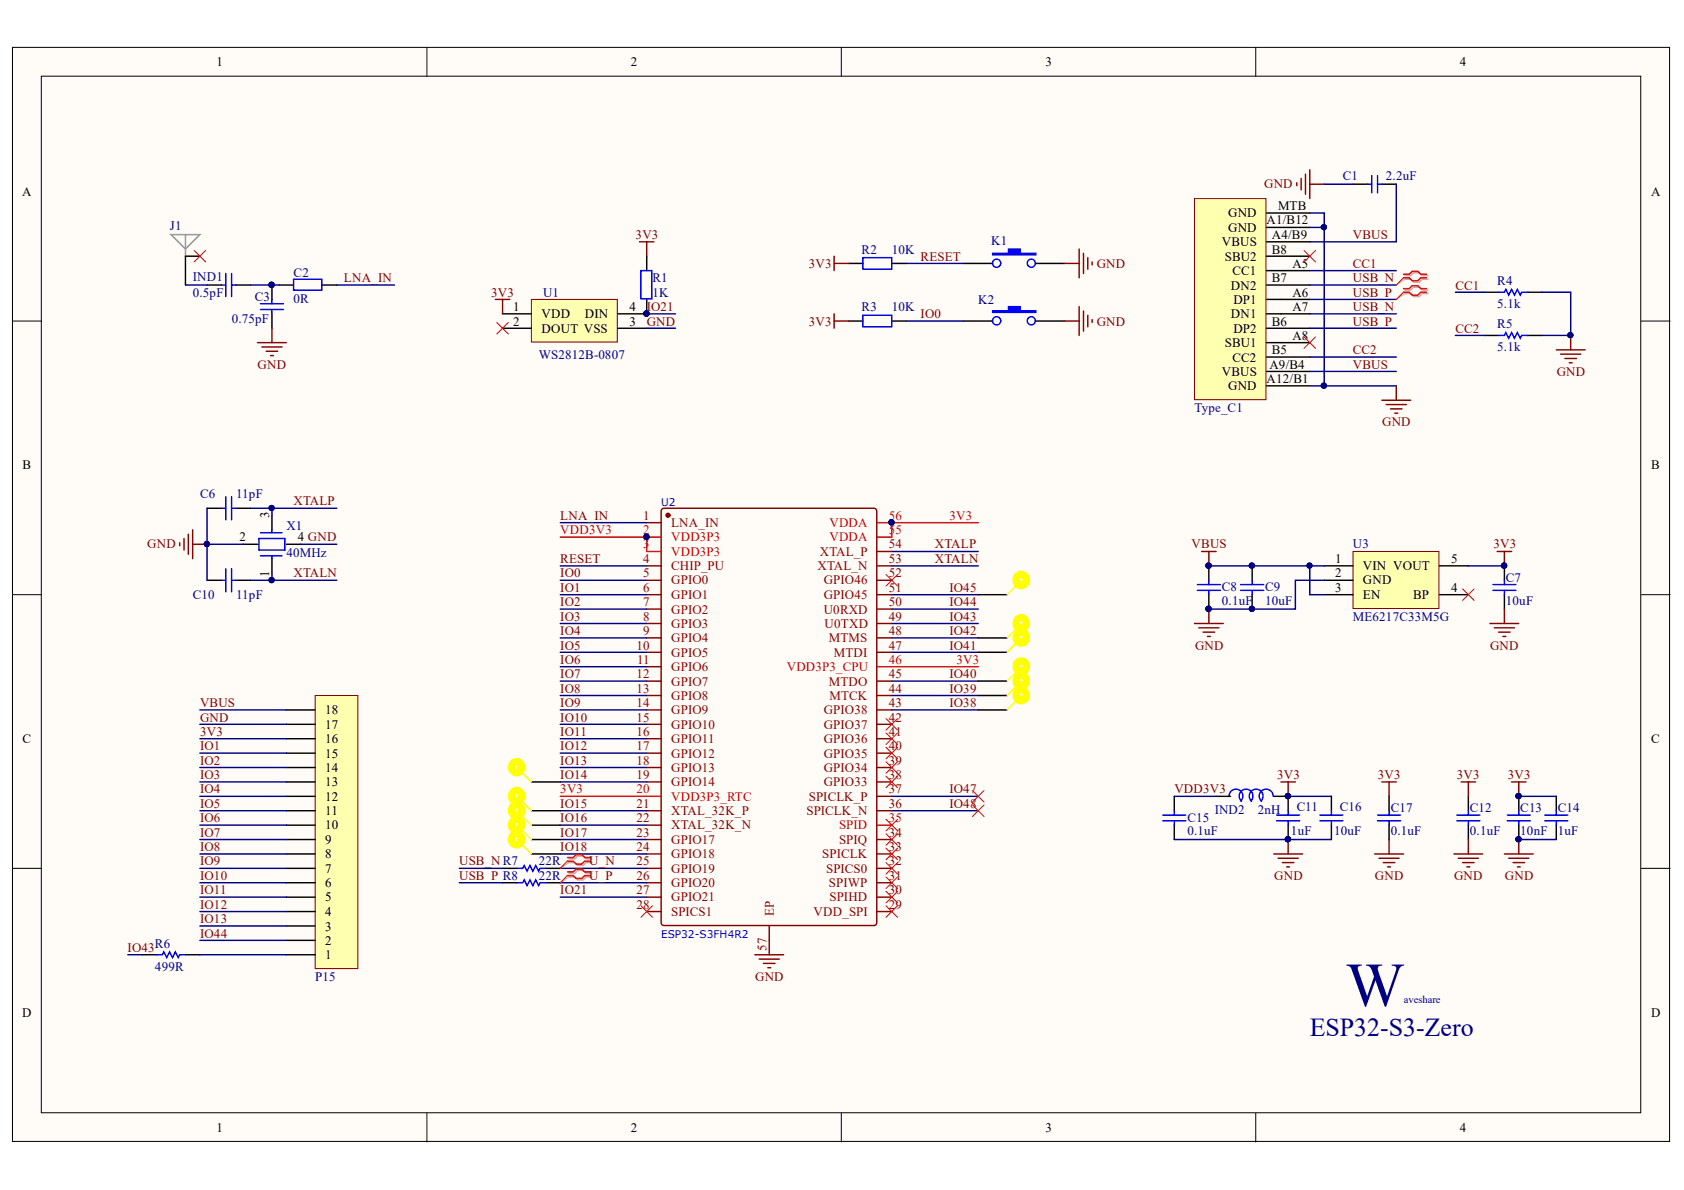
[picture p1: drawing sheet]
<svg xmlns="http://www.w3.org/2000/svg" width="297mm" height="210mm" viewBox="0 0 297 210" stroke-linecap="round" stroke-linejoin="round" font-family="sans-serif">
<defs><g id="words">
<text font-size="11" fill="#000080" x="237.4" y="177.4">W</text>
<text font-size="4.6" fill="#000080" x="231" y="182.7">ESP32-S3-Zero</text>
<g font-size="2.3">
<text x="38.2" y="11.7">1</text>
<text x="111.3" y="11.7">2</text>
<text x="184.4" y="11.7">3</text>
<text x="257.5" y="11.7">4</text>
<text x="3.9" y="34.5">A</text>
<text x="291.3" y="34.5">A</text>
<text x="216.6" y="40.8">GND</text>
<text x="216.6" y="38.3">GND</text>
<text x="223.4" y="39.6">A1/B12</text>
<text x="225.4" y="37">MTB</text>
<text x="215.5" y="43.5">VBUS</text>
<text x="216" y="46">SBU2</text>
<text x="224.3" y="42.1">A4/B9</text>
<text x="224.3" y="44.7">B8</text>
<text x="228" y="47.3">A5</text>
<text x="217.1" y="51.1">DN2</text>
<text x="217.4" y="48.5">CC1</text>
<text x="217.6" y="53.6">DP1</text>
<text x="224.3" y="49.8">B7</text>
<text x="228" y="52.3">A6</text>
<text x="90.5" y="54.9">1</text>
<text x="90.5" y="57.4">2</text>
<text x="95.5" y="56.2">VDD</text>
<text x="95.5" y="58.7">DOUT VSS</text>
<text x="103.2" y="56.2">DIN</text>
<text x="111" y="57.4">3</text>
<text x="111" y="54.9">4</text>
<text x="217.1" y="56.2">DN1</text>
<text x="217.6" y="58.7">DP2</text>
<text x="224.3" y="57.4">B6</text>
<text x="228" y="54.9">A7</text>
<text x="228" y="60">A8</text>
<text x="216" y="61.2">SBU1</text>
<text x="217.4" y="63.8">CC2</text>
<text x="223.9" y="65">A9/B4</text>
<text x="224.3" y="62.5">B5</text>
<text x="215.5" y="66.3">VBUS</text>
<text x="216.6" y="68.8">GND</text>
<text x="223.4" y="67.6">A12/B1</text>
<text x="4" y="82.8">B</text>
<text x="291.3" y="82.8">B</text>
<text x="42.2" y="95.5">2</text>
<text x="47.5" y="91.4" transform="rotate(-90 47.5 91.4)">3</text>
<text x="52.5" y="95.5">4 GND</text>
<text x="47.5" y="101.7" transform="rotate(-90 47.5 101.7)">1</text>
<text x="235.5" y="99.3">1</text>
<text x="235.5" y="101.8">2</text>
<text x="240.4" y="100.6">VIN VOUT</text>
<text x="256" y="99.3">5</text>
<text x="235.5" y="104.4">3</text>
<text x="240.4" y="103.1">GND</text>
<text x="240.4" y="105.7">EN</text>
<text x="249.3" y="105.7">BP</text>
<text x="256" y="104.4">4</text>
<text x="4" y="131.1">C</text>
<text x="57.4" y="131.1">16</text>
<text x="57.4" y="128.5">17</text>
<text x="57.4" y="126">18</text>
<text x="291.3" y="131.1">C</text>
<text x="57.4" y="136.2">14</text>
<text x="57.4" y="133.6">15</text>
<text x="57.4" y="143.8">11</text>
<text x="57.4" y="141.2">12</text>
<text x="57.4" y="138.7">13</text>
<text x="57.4" y="148.8">9</text>
<text x="57.4" y="146.3">10</text>
<text x="57.4" y="153.9">7</text>
<text x="57.4" y="151.4">8</text>
<text x="57.4" y="161.5">4</text>
<text x="57.4" y="159">5</text>
<text x="57.4" y="156.4">6</text>
<text x="57.4" y="166.7">2</text>
<text x="57.4" y="164.1">3</text>
<text x="57.4" y="169.2">1</text>
<text x="3.9" y="179.4">D</text>
<text x="291.3" y="179.4">D</text>
<text x="38.2" y="199.7">1</text>
<text x="111.3" y="199.7">2</text>
<text x="184.4" y="199.7">3</text>
<text x="257.5" y="199.7">4</text>
</g>
<g font-size="2.3" fill="#800000">
<text x="223" y="33.2">GND</text>
<text x="112.1" y="42.1">3V3</text>
<text x="142.7" y="47.3">3V3</text>
<text x="162.4" y="46">RESET</text>
<text x="193.4" y="47.3">GND</text>
<text x="238.6" y="42.1">VBUS</text>
<text x="238.6" y="47.3">CC1</text>
<text x="60.7" y="49.8">LNA_IN</text>
<text x="86.7" y="52.3">3V3</text>
<text x="238.6" y="49.8">USB_N</text>
<text x="238.6" y="52.3">USB_P</text>
<text x="256.7" y="51.1">CC1</text>
<text x="114.1" y="57.4">GND</text>
<text x="114.1" y="54.9">IO21</text>
<text x="142.7" y="57.4">3V3</text>
<text x="162.4" y="56.2">IO0</text>
<text x="193.4" y="57.4">GND</text>
<text x="238.6" y="54.9">USB_N</text>
<text x="238.6" y="57.4">USB_P</text>
<text x="256.7" y="58.7">CC2</text>
<text x="45.4" y="65">GND</text>
<text x="238.6" y="65">VBUS</text>
<text x="238.6" y="62.5">CC2</text>
<text x="274.6" y="66.3">GND</text>
<text x="243.8" y="75.2">GND</text>
<text x="51.8" y="89.1">XTALP</text>
<text x="98.8" y="91.7">LNA_IN</text>
<text x="26" y="96.7">GND</text>
<text x="51.8" y="101.8">XTALN</text>
<text x="98.8" y="99.3">RESET</text>
<text x="98.8" y="101.8">IO0</text>
<text x="164.9" y="96.7">XTALP</text>
<text x="164.9" y="99.3">XTALN</text>
<text x="210.2" y="96.7">VBUS</text>
<text x="263.4" y="96.7">3V3</text>
<text x="98.8" y="104.4">IO1</text>
<text x="98.8" y="107">IO2</text>
<text x="167.5" y="107">IO44</text>
<text x="167.5" y="104.4">IO45</text>
<text x="98.8" y="109.5">IO3</text>
<text x="98.8" y="112.1">IO4</text>
<text x="167.5" y="112.1">IO42</text>
<text x="167.5" y="109.5">IO43</text>
<text x="98.8" y="114.6">IO5</text>
<text x="98.8" y="117.1">IO6</text>
<text x="98.8" y="119.7">IO7</text>
<text x="167.5" y="119.7">IO40</text>
<text x="167.5" y="114.6">IO41</text>
<text x="210.8" y="114.6">GND</text>
<text x="262.8" y="114.6">GND</text>
<text x="35.3" y="124.7">VBUS</text>
<text x="98.8" y="122.2">IO8</text>
<text x="98.8" y="124.7">IO9</text>
<text x="167.5" y="124.7">IO38</text>
<text x="167.5" y="122.2">IO39</text>
<text x="35.3" y="127.3">GND</text>
<text x="35.3" y="129.8">3V3</text>
<text x="98.8" y="127.3">IO10</text>
<text x="98.8" y="129.8">IO11</text>
<text x="35.3" y="132.3">IO1</text>
<text x="35.3" y="134.9">IO2</text>
<text x="35.3" y="137.4">IO3</text>
<text x="98.8" y="132.3">IO12</text>
<text x="98.8" y="134.9">IO13</text>
<text x="98.8" y="137.4">IO14</text>
<text x="225.3" y="137.4">3V3</text>
<text x="243" y="137.4">3V3</text>
<text x="257" y="137.4">3V3</text>
<text x="266" y="137.4">3V3</text>
<text x="35.3" y="140">IO4</text>
<text x="35.3" y="142.5">IO5</text>
<text x="98.8" y="142.5">IO15</text>
<text x="167.5" y="140">IO47</text>
<text x="167.5" y="142.5">IO48</text>
<text x="207.1" y="140">VDD3V3</text>
<text x="35.3" y="145">IO6</text>
<text x="35.3" y="147.6">IO7</text>
<text x="98.8" y="145">IO16</text>
<text x="98.8" y="147.6">IO17</text>
<text x="35.3" y="150.1">IO8</text>
<text x="35.3" y="152.6">IO9</text>
<text x="35.3" y="155.2">IO10</text>
<text x="81" y="152.6">USB_NR7</text>
<text x="81" y="155.2">USB_P R8</text>
<text x="98.8" y="150.1">IO18</text>
<text x="103.9" y="152.6">U_N</text>
<text x="103.9" y="155.2">U_P</text>
<text x="224.7" y="155.2">GND</text>
<text x="242.5" y="155.2">GND</text>
<text x="256.5" y="155.2">GND</text>
<text x="265.5" y="155.2">GND</text>
<text x="35.3" y="157.7">IO11</text>
<text x="35.3" y="160.3">IO12</text>
<text x="98.8" y="157.7">IO21</text>
<text x="22.5" y="167.9">IO43</text>
<text x="35.3" y="162.8">IO13</text>
<text x="35.3" y="165.4">IO44</text>
<text x="133.2" y="173">GND</text>
</g>
<g font-size="2.3" fill="#000080">
<text x="236.8" y="31.7">C1</text>
<text x="244.5" y="31.7">2.2uF</text>
<text x="30" y="40.6">J1</text>
<text x="152" y="44.7">R2</text>
<text x="157.3" y="44.7">10K</text>
<text x="174.8" y="43.1">K1</text>
<text x="34" y="49.6">IND1</text>
<text x="34" y="52.3">0.5pF</text>
<text x="44.9" y="53.1">C3</text>
<text x="51.8" y="48.8">C2</text>
<text x="51.8" y="53.4">0R</text>
<text x="95.8" y="52.3">U1</text>
<text x="115.1" y="49.8">R1</text>
<text x="115.1" y="52.3">1K</text>
<text x="172.5" y="53.6">K2</text>
<text x="264.1" y="50.3">R4</text>
<text x="40.9" y="56.9">0.75pF</text>
<text x="152" y="54.9">R3</text>
<text x="157.3" y="54.9">10K</text>
<text x="264.1" y="54.4">5.1k</text>
<text x="264.1" y="57.9">R5</text>
<text x="95" y="63.3">WS2812B-0807</text>
<text x="264.1" y="62">5.1k</text>
<text x="210.7" y="72.6">Type_C1</text>
<text x="35.3" y="87.9">C6</text>
<text x="41.6" y="87.9">11pF</text>
<text x="50.5" y="93.4">X1</text>
<text x="50.5" y="98.3">40MHz</text>
<text x="238.6" y="96.7">U3</text>
<text x="34" y="105.7">C10</text>
<text x="41.6" y="105.7">11pF</text>
<text x="215.5" y="104.2">C8</text>
<text x="215.5" y="106.7">0.1uF</text>
<text x="223.1" y="104.2">C9</text>
<text x="223.1" y="106.7">10uF</text>
<text x="265.6" y="102.6">C7</text>
<text x="265.6" y="106.7">10uF</text>
<text x="238.6" y="109.5">ME6217C33M5G</text>
<text x="214.3" y="143.5">IND2</text>
<text x="221.9" y="143.5">2nH</text>
<text x="228.7" y="143">C11</text>
<text x="236.3" y="143">C16</text>
<text x="245.3" y="143.3">C17</text>
<text x="259.3" y="143.3">C12</text>
<text x="268.2" y="143.3">C13</text>
<text x="274.8" y="143.3">C14</text>
<text x="209.4" y="145">C15</text>
<text x="209.4" y="147.3">0.1uF</text>
<text x="227.7" y="147.3">1uF</text>
<text x="235.3" y="147.3">10uF</text>
<text x="245.3" y="147.3">0.1uF</text>
<text x="259.3" y="147.3">0.1uF</text>
<text x="268.2" y="147.3">10nF</text>
<text x="274.8" y="147.3">1uF</text>
<text x="95" y="152.6">22R</text>
<text x="95" y="155.2">22R</text>
<text x="27.3" y="167.2">R6</text>
<text x="27.3" y="171.2">499R</text>
<text x="55.6" y="173">P15</text>
</g>
<g font-size="2.3" fill="#f00">
<text x="98.8" y="94.2">VDD3V3</text>
<text x="113.5" y="94.2">2</text>
<text x="118.4" y="95.5">VDD3P3</text>
<text x="146.3" y="95.5">VDDA</text>
<text x="146.3" y="92.9">VDDA</text>
<text x="156.8" y="94.2">5</text>
<text x="156.8" y="91.7">56</text>
<text x="158" y="94.2">5</text>
<text x="167.5" y="91.7">3V3</text>
<text x="113.5" y="96.7">3</text>
<text x="118.4" y="98">VDD3P3</text>
<text x="138.8" y="118.4">VDD3P3_CPU</text>
<text x="156.8" y="117.1">46</text>
<text x="168.7" y="117.1">3V3</text>
<text x="98.8" y="140">3V3</text>
<text x="112.3" y="140">20</text>
<text x="118.4" y="141.2">VDD3P3_RTC</text>
<text x="148" y="146.3">SPID</text>
<text x="156.8" y="145">35</text>
</g>
<g font-size="2.3" fill="#800">
<text x="113.5" y="91.7">1</text>
<text x="118.4" y="92.9">LNA_IN</text>
<text x="113.5" y="99.3">4</text>
<text x="113.5" y="101.8">5</text>
<text x="118.4" y="100.6">CHIP_PU</text>
<text x="144.2" y="100.6">XTAL_N</text>
<text x="144.6" y="98">XTAL_P</text>
<text x="156.8" y="101.8">52</text>
<text x="156.8" y="99.3">53</text>
<text x="156.8" y="96.7">54</text>
<text x="113.5" y="104.4">6</text>
<text x="113.5" y="107">7</text>
<text x="118.4" y="103.1">GPIO0</text>
<text x="118.4" y="105.7">GPIO1</text>
<text x="145.3" y="105.7">GPIO45</text>
<text x="145.3" y="103.1">GPIO46</text>
<text x="156.8" y="107">50</text>
<text x="156.8" y="104.4">51</text>
<text x="113.5" y="109.5">8</text>
<text x="113.5" y="112.1">9</text>
<text x="118.4" y="108.2">GPIO2</text>
<text x="118.4" y="110.8">GPIO3</text>
<text x="118.4" y="113.3">GPIO4</text>
<text x="145.3" y="108.2">U0RXD</text>
<text x="145.5" y="110.8">U0TXD</text>
<text x="146.2" y="113.3">MTMS</text>
<text x="156.8" y="112.1">48</text>
<text x="156.8" y="109.5">49</text>
<text x="112.3" y="114.6">10</text>
<text x="112.3" y="119.7">12</text>
<text x="112.4" y="117.1">11</text>
<text x="118.4" y="115.9">GPIO5</text>
<text x="118.4" y="118.4">GPIO6</text>
<text x="147.1" y="115.9">MTDI</text>
<text x="156.8" y="119.7">45</text>
<text x="156.8" y="114.6">47</text>
<text x="112.3" y="122.2">13</text>
<text x="112.3" y="124.7">14</text>
<text x="118.4" y="120.9">GPIO7</text>
<text x="118.4" y="123.5">GPIO8</text>
<text x="146.2" y="120.9">MTDO</text>
<text x="146.3" y="123.5">MTCK</text>
<text x="156.8" y="124.7">43</text>
<text x="156.8" y="122.2">44</text>
<text x="112.3" y="127.3">15</text>
<text x="112.3" y="129.8">16</text>
<text x="118.4" y="126">GPIO9</text>
<text x="118.4" y="128.5">GPIO10</text>
<text x="118.4" y="131.1">GPIO11</text>
<text x="145.3" y="131.1">GPIO36</text>
<text x="145.3" y="128.5">GPIO37</text>
<text x="145.3" y="126">GPIO38</text>
<text x="156.8" y="129.8">41</text>
<text x="156.8" y="127.3">42</text>
<text x="112.3" y="132.3">17</text>
<text x="112.3" y="134.9">18</text>
<text x="112.3" y="137.4">19</text>
<text x="118.4" y="133.6">GPIO12</text>
<text x="118.4" y="136.2">GPIO13</text>
<text x="145.3" y="136.2">GPIO34</text>
<text x="145.3" y="133.6">GPIO35</text>
<text x="156.8" y="137.4">38</text>
<text x="156.8" y="134.9">39</text>
<text x="156.8" y="132.3">40</text>
<text x="112.3" y="142.5">21</text>
<text x="118.4" y="138.7">GPIO14</text>
<text x="118.4" y="143.8">XTAL_32K_P</text>
<text x="142.2" y="143.8">SPICLK_N</text>
<text x="142.7" y="141.2">SPICLK_P</text>
<text x="145.3" y="138.7">GPIO33</text>
<text x="156.8" y="142.5">36</text>
<text x="156.8" y="140">37</text>
<text x="112.3" y="145">22</text>
<text x="112.3" y="147.6">23</text>
<text x="118.4" y="146.3">XTAL_32K_N</text>
<text x="118.4" y="148.8">GPIO17</text>
<text x="148" y="148.8">SPIQ</text>
<text x="156.8" y="147.6">34</text>
<text x="112.3" y="150.1">24</text>
<text x="112.3" y="152.6">25</text>
<text x="112.3" y="155.2">26</text>
<text x="118.4" y="151.4">GPIO18</text>
<text x="118.4" y="153.9">GPIO19</text>
<text x="145" y="151.4">SPICLK</text>
<text x="145.7" y="153.9">SPICS0</text>
<text x="156.8" y="155.2">31</text>
<text x="156.8" y="152.6">32</text>
<text x="156.8" y="150.1">33</text>
<text x="112.3" y="157.7">27</text>
<text x="112.3" y="160.3">28</text>
<text x="118.4" y="156.4">GPIO20</text>
<text x="118.4" y="159">GPIO21</text>
<text x="118.4" y="161.5">SPICS1</text>
<text x="136.5" y="161.5" transform="rotate(-90 136.5 161.5)">EP</text>
<text x="143.5" y="161.5">VDD_SPI</text>
<text x="146.2" y="156.4">SPIWP</text>
<text x="146.3" y="159">SPIHD</text>
<text x="156.8" y="160.3">29</text>
<text x="156.8" y="157.7">30</text>
<text x="135.2" y="167.7" transform="rotate(-90 135.2 167.7)">57</text>
</g>
<g font-size="1.9" fill="#00f">
<text x="116.6" y="89.2">U2</text>
<text x="116.6" y="165.5">ESP32-S3FH4R2</text>
</g>
<text font-size="1.9" fill="#000080" x="247.6" y="176.9">aveshare</text>
</g></defs>
<g fill="#fffcf8" stroke="#000" stroke-width=".18">
<path d="M2.2 8.4h292.3v192.9h-292.3z"/>
<path d="M7.3 13.4h282.1v182.9h-282.1z"/>
</g>
<path d="M75.3 8.4v5M148.4 8.4v5M221.5 8.4v5M2.2 56.6h5.1M289.5 56.6h5.1M2.2 104.9h5.1M289.5 104.9h5.1M2.2 153.2h5.1M289.5 153.2h5.1M75.3 196.4v5M148.4 196.4v5M221.5 196.4v5" fill="none" stroke="#000" stroke-width=".18"/>
<path d="M170 56.6h5.1M182.7 56.6h5.1M36.5 89.7h2.6M41.6 89.7h2.6M36.5 102.4h2.6M41.6 102.4h2.6" fill="none" stroke="#000" stroke-width=".25"/>
<path d="M39.1 89.7h.7M39.8 87.6v4.1M40.8 87.6v4.1M40.8 89.7h.8M39.1 102.4h.7M39.8 100.3v4.1M40.8 100.3v4.1M40.8 102.4h.8" fill="none" stroke="#00f" stroke-width=".25"/>
<path d="M31.7 95.8v.5M32.5 95v2M33.2 94.2v3.6M34 93.5v5M34 96h2.5" fill="none" stroke="#800000" stroke-width=".25"/>
<circle cx="36.5" cy="96" r=".46" fill="#000080" stroke="#000080" stroke-width=".18"/>
<path d="M175.1 54.8h2.8v-.7h2v.7h2.8v.3h-7.6z" fill-rule="evenodd" fill="#00f"/>
<g fill="none" stroke="#00f" stroke-width=".25">
<path d="M113.1 47.7h1.9v5h-1.9zM152.2 55.6h5.1v2h-5.1zM175.1 54.8h2.8v-.7h2v.7h2.8v.3h-7.6z"/>
<circle cx="175.8" cy="56.6" r=".72"/>
<circle cx="181.9" cy="56.6" r=".72"/>
</g>
<path d="M112.8 42.7h2.5M114.1 42.7v2.5M147.1 56.6h2.6M147.1 55.4v2.5M187.8 56.6h2.6M190.4 54.1v5.1M191.1 54.8v3.6M191.9 55.6v2M192.6 56.4v.5" fill="none" stroke="#800000" stroke-width=".25"/>
<path d="M114.1 45.2v2.5M114.1 52.8v2.6M149.7 56.6h2.5M157.3 56.6h2.5" fill="none" stroke="#000" stroke-width=".25"/>
<path d="M114.1 55.4h5.1M159.8 56.6h10.2" fill="none" stroke="#000080" stroke-width=".25"/>
<circle cx="114" cy="55.3" r=".46" fill="#000080" stroke="#000080" stroke-width=".18"/>
<path d="M93.7 52.8h15.2v7.5h-15.2z" fill="#ffffb0" stroke="#800000" stroke-width=".18"/>
<path d="M35.3 45.2h-2.6v5.1M36.5 50.3h2.6M41.6 50.3h2.6M48 50.3v2.5M48 55.4v2.5M88.6 55.4h5.1M88.6 57.9h5.1M109 55.4h5.1M109 57.9h5.1" fill="none" stroke="#000" stroke-width=".25"/>
<g fill="#000080" stroke="#000080" stroke-width=".18">
<circle cx="114" cy="55.3" r=".46"/>
<circle cx="47.9" cy="50.2" r=".47"/>
</g>
<path d="M48 57.9v2.5M87.4 52.8h2.5M88.6 52.8v2.6M45.4 60.4h5.1M46.2 61.2h3.5M46.9 62h2.1M47.7 62.7h.5" fill="none" stroke="#800000" stroke-width=".25"/>
<path d="M34.2 44.2l2.1 2M36.3 44.2l-2.1 2M87.6 56.9l2.1 2M89.7 56.9l-2.1 2" fill="none" stroke="#f00" stroke-width=".18"/>
<path d="M114.1 57.9h5.1" fill="none" stroke="#000080" stroke-width=".25"/>
<path d="M39.1 50.3h.7M39.8 48.2v4.1M40.8 48.2v4.1M40.8 50.3h.8M45.9 53.6h4.1M45.9 54.6h4.1M48 52.8v.8M48 54.6v.8" fill="none" stroke="#00f" stroke-width=".25"/>
<path d="M32.7 41.4h2.6l-2.6 2.5-2.5-2.5h2.5v3.8" fill="none" stroke="#5cd481" stroke-width=".25"/>
<path d="M210.7 35h12.6v35.5h-12.6z" fill="#ffffb0" stroke="#800000" stroke-width=".18"/>
<g fill="none" stroke="#000" stroke-width=".25">
<path d="M223.4 37.6h7.6M238.7 32.5h2.5M243.7 32.5h2.6M223.4 40.1h7.6M223.4 42.7h7.6M223.4 47.7h7.6M223.4 50.3h7.6M223.4 52.8h7.6M223.4 55.4h7.6M223.4 57.9h7.6M223.4 45.2h7.6M261.8 51.5h2.5"/>
<path d="M261.8 59.2h2.5M269.4 51.5h2.6M269.4 59.2h2.6M223.4 60.4h7.6M223.4 68.1h7.6M223.4 65.5h7.6M223.4 63h7.6"/>
</g>
<path d="M241.2 32.5h.8M242 31v3M243 32.5h.7M243 31v3M264.3 51.5h1.1l.2-.5 .5 1.1 .5-1.1 .5 1.1 .5-1.1 .6 1.1 .2-.6h1M264.3 59.2h1.1l.2-.5 .5 1 .5-1 .5 1 .5-1 .6 1 .2-.5h1" fill="none" stroke="#00f" stroke-width=".25"/>
<g fill="none" stroke="#800000" stroke-width=".25">
<path d="M228.7 32.2v.5M229.5 31.5v2M230.3 30.7v3.6M231 30v5M231 32.5h2.6M277.1 59.2v2.5M243.7 70.6h5.1M244.5 71.4h3.6M245.3 72.1h2M246 72.9h.5M246.3 68.1v2.5M274.5 61.7h5.1"/>
<path d="M275.3 62.5h3.5M276 63.2h2.1M276.8 64h.5"/>
</g>
<g fill="#000080" stroke="#000080" stroke-width=".18">
<circle cx="277" cy="59.1" r=".46"/>
<circle cx="233.5" cy="40.1" r=".46"/>
<circle cx="233.5" cy="68" r=".47"/>
</g>
<g fill="none" stroke="#000080" stroke-width=".25">
<path d="M231 37.6h2.6v2.5h-2.6M233.6 32.5h5.1M231 50.3h15.3M231 52.8h15.3M231 55.4h15.3M231 57.9h15.3M231 47.7h15.3M233.6 40.1v28h-2.6M256.7 59.2h5.1M256.7 51.5h5.1M272 51.5h5.1v7.7h-5.1M231 65.5h15.3"/>
<path d="M231 63h15.3"/>
</g>
<path d="M230 44.2l2 2M230 59.4l2 2.1M232 44.2l-2 2M232 59.4l-2 2.1" fill="none" stroke="#f00" stroke-width=".18"/>
<path d="M238.7 97.3h15.1v10h-15.1z" fill="#ffffb0" stroke="#800000" stroke-width=".18"/>
<path d="M213.2 99.8v2.6M220.9 99.8v2.6M233.6 99.8h5.1M253.9 99.8h5.1M213.2 104.9v2.5M220.9 104.9v2.5M233.6 102.4h5.1M233.6 104.9h5.1M253.9 104.9h5.1" fill="none" stroke="#000" stroke-width=".25"/>
<path d="M212 97.3h2.5M213.2 97.3v2.5M264.1 97.3h2.5M265.4 97.3v2.5M210.7 110h5.1M211.5 110.7h3.5M212.2 111.5h2.1M213 112.3h.5M213.2 107.4v2.6" fill="none" stroke="#800000" stroke-width=".25"/>
<g fill="#000080" stroke="#000080" stroke-width=".18">
<circle cx="265.3" cy="99.8" r=".46"/>
<circle cx="213.2" cy="107.4" r=".46"/>
<circle cx="213.2" cy="99.8" r=".46"/>
<circle cx="231" cy="99.8" r=".46"/>
<circle cx="220.8" cy="107.4" r=".46"/>
<circle cx="220.8" cy="99.8" r=".46"/>
</g>
<path d="M211.2 103.1h4.1M211.2 104.1h4.1M213.2 102.4v.7M213.2 104.1v.8M218.8 103.1h4.1M218.8 104.1h4.1M220.9 102.4v.7M220.9 104.1v.8" fill="none" stroke="#00f" stroke-width=".25"/>
<path d="M59.4 50.3h10.2M213.2 99.8h20.4M231 99.8v5.1h2.6M233.6 102.4h-5.1v5h-15.3" fill="none" stroke="#000080" stroke-width=".25"/>
<path d="M55.6 122.7h7.5v48.1h-7.5z" fill="#ffffb0" stroke="#800000" stroke-width=".18"/>
<g fill="none" stroke="#000" stroke-width=".25">
<path d="M170 46.5h5.1M182.7 46.5h5.1M42.9 96h2.5M48 90.9v2.6M48 98.5v2.6M50.5 96h2.6M265.4 99.8v2.6M172.6 115.1h5M172.6 112.5h5M172.6 104.9h5M265.4 104.9v2.5M50.5 137.9h5.1"/>
<path d="M50.5 135.4h5.1M50.5 132.8h5.1M50.5 130.3h5.1M50.5 127.8h5.1M50.5 125.2h5.1M93.7 137.9h5.1M172.6 125.2h5M172.6 122.7h5M172.6 120.1h5M50.5 158.2h5.1M50.5 155.7h5.1M50.5 153.2h5.1"/>
<path d="M50.5 150.6h5.1M50.5 148.1h5.1M50.5 145.5h5.1M50.5 143h5.1M50.5 140.5h5.1M93.7 150.6h5.1M93.7 148.1h5.1M93.7 145.5h5.1M93.7 143h5.1M207.1 140.5v2.5M207.1 145.5v2.6M214.5 140.5h2.5"/>
<path d="M224.7 140.5h2.5v2.5M227.2 145.5v2.6M234.8 140.5v2.5M234.8 145.5v2.6M245 140.5v2.5M245 145.5v2.6M259 140.5v2.5M259 145.5v2.6M267.9 140.5v2.5M267.9 145.5v2.6M274.5 140.5v2.5M274.5 145.5v2.6"/>
<path d="M50.5 168.4h5.1M50.5 165.9h5.1M50.5 163.3h5.1M50.5 160.8h5.1"/>
</g>
<g fill="none" stroke="#00f" stroke-width=".25">
<path d="M45.7 95h4.6v2h-4.6zM45.9 94h3.8M45.9 98h3.8M48 93.5v.5M48 98v.5M263.3 103.1h4.1M263.3 104.1h4.1M265.4 102.4v.7M265.4 104.1v.8M205.1 143.8h4.1M205.1 144.8h4.1M207.1 143v.8"/>
<path d="M207.1 144.8v.7M216.8 140.5a1.22 1.22 0 0 1 1.7-1.2 1.22 1.22 0 0 1 .4 2M220.7 141.3a1.22 1.22 0 0 0-.1-1.8 1.22 1.22 0 0 0-1.7 .1 1.22 1.22 0 0 0 .1 1.7M222.4 141.3a1.22 1.22 0 0 0 0-1.8 1.22 1.22 0 0 0-1.7 .1 1.22 1.22 0 0 0 .1 1.7M224.6 140.5a1.23 1.23 0 0 0-1.7-1.2 1.23 1.23 0 0 0-.4 2M225.2 143.8h4.1M225.2 144.8h4.1M227.2 143v.8M227.2 144.8v.7M232.8 143.8h4.1M232.8 144.8h4.1M234.8 143v.8"/>
<path d="M234.8 144.8v.7M243 143.8h4M243 144.8h4M245 143v.8M245 144.8v.7M257 143.8h4M257 144.8h4M259 143v.8M259 144.8v.7M265.9 143.8h4M265.9 144.8h4M267.9 143v.8"/>
<path d="M267.9 144.8v.7M272.5 143.8h4M272.5 144.8h4M274.5 143v.8M274.5 144.8v.7"/>
</g>
<g fill="none" stroke="#000080" stroke-width=".25">
<path d="M246.3 32.5v10.2h-15.3M233.6 68.1h12.7M36.5 89.7v12.7M36.5 96h6.4M44.2 89.7h15.2M48 89.7v1.2M53.1 96h6.3M98.8 99.8h15.3M98.8 92.2h15.3M157.3 99.8h15.3M157.3 97.3h15.3M259 99.8h6.4"/>
<path d="M44.2 102.4h15.2M48 101.1v1.3M98.8 102.4h15.3M98.8 104.9h15.3M98.8 107.4h15.3M98.8 110h15.3M98.8 112.5h15.3M98.8 115.1h15.3M98.8 117.6h15.3M157.3 104.9h15.3M157.3 107.4h15.3M157.3 110h15.3"/>
<path d="M157.3 112.5h15.3M157.3 115.1h15.3M35.3 125.2h15.2M35.3 127.8h15.2M35.3 130.3h15.2M35.3 132.8h15.2M35.3 135.4h15.2M35.3 137.9h15.2M98.8 125.2h15.3M98.8 127.8h15.3M98.8 130.3h15.3M98.8 132.8h15.3"/>
<path d="M98.8 135.4h15.3M98.8 137.9h15.3M98.8 120.1h15.3M98.8 122.7h15.3M157.3 125.2h15.3M157.3 120.1h15.3M157.3 122.7h15.3M35.3 140.5h15.2M35.3 148.1h15.2M35.3 143h15.2M35.3 145.5h15.2M35.3 150.6h15.2"/>
<path d="M35.3 153.2h15.2M35.3 155.7h15.2M35.3 158.2h15.2M98.8 148.1h15.3M98.8 143h15.3M98.8 145.5h15.3M98.8 150.6h15.3M98.8 153.2h15.3M98.8 155.7h15.3M98.8 158.2h15.3M157.3 140.5h15.3M157.3 143h15.3"/>
<path d="M207.1 140.5h7.4M207.1 148.1h27.7M227.2 140.5h7.6M267.9 140.5h6.6M267.9 148.1h6.6M35.3 160.8h15.2M35.3 163.3h15.2M35.3 165.9h15.2M35.3 168.4h15.2"/>
</g>
<g fill="#000080" stroke="#000080" stroke-width=".18">
<circle cx="36.5" cy="96" r=".46"/>
<circle cx="47.9" cy="89.6" r=".46"/>
<circle cx="47.9" cy="102.3" r=".47"/>
<circle cx="233.5" cy="68" r=".47"/>
<circle cx="227.2" cy="140.4" r=".46"/>
<circle cx="227.2" cy="148" r=".46"/>
<circle cx="267.8" cy="148" r=".46"/>
<circle cx="267.8" cy="140.4" r=".46"/>
<circle cx="265.3" cy="99.8" r=".46"/>
<circle cx="114" cy="55.3" r=".46"/>
<circle cx="114" cy="94.7" r=".46"/>
<circle cx="157.2" cy="92.1" r=".46"/>
</g>
<g fill="none" stroke="#f00" stroke-width=".18">
<path d="M247.6 49l-1.3 1.3M247.6 51.5l-1.3 1.3M258 103.9l2 2M260 103.9l-2 2M113.1 159.8l2 2M115.1 159.8l-2 2M156.3 159.8l2 2M156.3 157.2l2 2.1M156.3 154.7l2 2M156.3 152.2l2 2M156.3 149.6l2 2M156.3 147.1l2 2"/>
<path d="M156.3 144.5l2 2.1M158.3 159.8l-2 2M158.3 157.2l-2 2.1M158.3 154.7l-2 2M158.3 152.2l-2 2M158.3 149.6l-2 2M158.3 147.1l-2 2M158.3 144.5l-2 2.1"/>
</g>
<g fill="none" stroke="#800000" stroke-width=".25">
<path d="M262.8 110h5.1M263.6 110.7h3.5M264.3 111.5h2.1M265.1 112.3h.5M265.4 107.4v2.6M225.9 137.9h2.6M227.2 137.9v2.6M243.7 137.9h2.6M245 137.9v2.6M257.7 137.9h2.6M259 137.9v2.6M266.6 137.9h2.6"/>
<path d="M267.9 137.9v2.6M224.7 150.6h5.1M225.4 151.4h3.6M226.2 152.2h2M227 152.9h.5M227.2 148.1v2.5M242.5 150.6h5.1M243.2 151.4h3.6M244 152.2h2M244.8 152.9h.5M245 148.1v2.5M256.5 150.6h5"/>
<path d="M257.2 151.4h3.6M258 152.2h2M258.7 152.9h.6M259 148.1v2.5M265.4 150.6h5M266.1 151.4h3.6M266.9 152.2h2M267.6 152.9h.6M267.9 148.1v2.5M133.1 168.4h5.1M133.9 169.2h3.6M134.7 169.9h2"/>
<path d="M135.4 170.7h.5M135.7 165.9v2.5"/>
</g>
<path d="M247.8 48.6h1l.5-.5h1.1l.5 .5h1M247.8 49.3h1l.5 .5h1.1l.5-.5h1M247.8 51.2h1l.5-.5h1.1l.5 .5h1M247.8 51.8h1l.5 .5h1.1l.5-.5h1" fill="none" stroke="#d0a19e" stroke-width=".25"/>
<path d="M247.8 49.3l-1.5 1M247.8 51.8l-1.5 1" fill="none" stroke="#d0a19e" stroke-width=".18"/>
<path d="M247.6 48.4h1l.5-.5h1l.5 .5h1M247.6 49h1l.5 .5h1l.5-.5h1M247.6 50.9h1l.5-.5h1l.5 .5h1M247.6 51.5h1l.5 .6h1l.5-.6h1M98.8 94.7h17.8M114.1 94.7v2.6h2.5M154.8 92.2h17.8M157.3 92.2v2.5h-2.5M154.8 117.6h17.8M98.8 140.5h17.8M154.8 145.5h2.5" fill="none" stroke="#f00" stroke-width=".25"/>
<g fill="none" stroke="#800" stroke-width=".25">
<path d="M114.1 92.2h2.5M114.1 99.8h2.5M116.7 89.9l.4-.2h37l.5 .2 .1 72.8-.3 .5-37.3 .1-.4-.3zM154.8 99.8h2.5M154.8 97.3h2.5M114.1 102.4h2.5M114.1 104.9h2.5M114.1 107.4h2.5M114.1 110h2.5M114.1 112.5h2.5M114.1 115.1h2.5M114.1 117.6h2.5"/>
<path d="M154.8 102.4h2.5M154.8 104.9h2.5M154.8 107.4h2.5M154.8 110h2.5M154.8 112.5h2.5M154.8 115.1h2.5M114.1 120.1h2.5M114.1 122.7h2.5M114.1 125.2h2.5M114.1 127.8h2.5M114.1 130.3h2.5M114.1 132.8h2.5"/>
<path d="M114.1 135.4h2.5M114.1 137.9h2.5M154.8 120.1h2.5M154.8 122.7h2.5M154.8 125.2h2.5M154.8 127.8h2.5M154.8 130.3h2.5M154.8 132.8h2.5M154.8 135.4h2.5M154.8 137.9h2.5M114.1 143h2.5M114.1 145.5h2.5"/>
<path d="M114.1 148.1h2.5M114.1 150.6h2.5M114.1 153.2h2.5M114.1 155.7h2.5M114.1 158.2h2.5M154.8 143h2.5M154.8 148.1h2.5M154.8 150.6h2.5M154.8 153.2h2.5M154.8 155.7h2.5M154.8 158.2h2.5M154.8 140.5h2.5"/>
<path d="M114.1 160.8h2.5M135.7 163.3v2.6M154.8 160.8h2.5"/>
</g>
<circle cx="117.8" cy="90.9" r=".34" fill="#800" stroke="#800" stroke-width=".25"/>
<path d="M180.2 117.6l-2.6 2.5M180.2 112.5l-2.6 2.6M180.2 110l-2.6 2.5M180.2 102.4l-2.6 2.5M91.2 135.4l2.5 2.5M180.2 122.7l-2.6 2.5M180.2 120.1l-2.6 2.6M91.2 140.5l2.5 2.5M91.2 143l2.5 2.5M91.2 145.5l2.5 2.6M91.2 148.1l2.5 2.5" fill="none" stroke="#fdf101" stroke-width=".25"/>
<path d="M181 112.8a.96 .96 0 0 0-.5-1.2 .96 .96 0 0 0-1.2 .4 .96 .96 0 0 0 .2 1.2 .88 .88 0 0 0 1.5-.3M181 117.8a.95 .95 0 0 0-1-1.2 .95 .95 0 0 0-.7 1.4 .88 .88 0 0 0 .9 .6 .88 .88 0 0 0 .8-.6M181 110.2a.95 .95 0 0 0-1-1.3 .95 .95 0 0 0-.7 1.5 .88 .88 0 0 0 .9 .5 .88 .88 0 0 0 .8-.6M181 102.6a.95 .95 0 0 0-1-1.3 .95 .95 0 0 0-.7 1.5 .88 .88 0 0 0 .9 .5 .88 .88 0 0 0 .8-.6M90.3 135.7a.96 .96 0 0 1 1.1-1.3 .96 .96 0 0 1 .4 1.6 .88 .88 0 0 1-1.5-.2M181 122.9a.96 .96 0 0 0-.5-1.2 .96 .96 0 0 0-1.2 .4 .96 .96 0 0 0 .2 1.3 .88 .88 0 0 0 1.5-.4M181 120.4a.96 .96 0 0 0-.5-1.2 .96 .96 0 0 0-1.2 .4 .96 .96 0 0 0 .2 1.2 .88 .88 0 0 0 1.5-.3M90.3 140.7a.96 .96 0 0 1 1.1-1.3 .96 .96 0 0 1 .4 1.7 .87 .87 0 0 1-1.5-.2M90.3 148.4a.96 .96 0 0 1 1.1-1.3 .96 .96 0 0 1 .4 1.6 .87 .87 0 0 1-1.5-.2M90.3 143.3a.96 .96 0 0 1 1.1-1.3 .96 .96 0 0 1 .4 1.6 .88 .88 0 0 1-1.5-.2M90.3 145.8a.96 .96 0 0 1 1.1-1.3 .96 .96 0 0 1 .4 1.6 .88 .88 0 0 1-1.5-.2" fill="none" stroke="#ff0" stroke-width="1.3"/>
<path d="M175.1 44.7h2.8v-.8h2v.8h2.8v.2h-7.6z" fill-rule="evenodd" fill="#00f"/>
<g fill="none" stroke="#00f" stroke-width=".25">
<path d="M51.8 49.3h5v1.9h-5zM152.2 45.4h5.1v2.1h-5.1zM175.1 44.7h2.8v-.8h2v.8h2.8v.2h-7.6zM91.2 153.2h1l.3-.5 .5 1 .5-1 .5 1 .5-1 .5 1 .3-.5h1M91.2 155.7h1l.3-.5 .5 1 .5-1 .5 1 .5-1 .5 1 .3-.5h1M27.6 168.4h1l.3-.5 .5 1 .5-1 .5 1 .5-1 .5 1 .3-.5h1"/>
<circle cx="175.8" cy="46.4" r=".72"/>
<circle cx="181.9" cy="46.4" r=".72"/>
</g>
<path d="M147.1 46.5h2.6M147.1 45.2v2.5M187.8 46.5h2.6M190.4 43.9v5.1M191.1 44.7v3.5M191.9 45.4v2.1M192.6 46.2v.5" fill="none" stroke="#800000" stroke-width=".25"/>
<path d="M49.2 50.3h2.6M56.9 50.3h2.5M149.7 46.5h2.5M157.3 46.5h2.5M88.6 153.2h2.6M88.6 155.7h2.6M96.3 153.2h2.5M96.3 155.7h2.5M25.1 168.4h2.5M32.7 168.4h2.6" fill="none" stroke="#000" stroke-width=".25"/>
<path d="M32.7 50.3h3.8M44.2 50.3h5M159.8 46.5h10.2M81 153.2h7.6M81 155.7h7.6M22.5 168.4h2.6" fill="none" stroke="#000080" stroke-width=".25"/>
<g fill="none" stroke="#f00" stroke-width=".18">
<path d="M156.3 101.3l2 2.1M158.3 101.3l-2 2.1M156.3 126.7l2 2.1M156.3 129.3l2 2M156.3 131.8l2 2.1M156.3 134.4l2 2M156.3 136.9l2 2M158.3 126.7l-2 2.1M158.3 129.3l-2 2M158.3 131.8l-2 2.1M158.3 134.4l-2 2M158.3 136.9l-2 2"/>
<path d="M171.5 139.4l2.1 2.1M173.6 139.4l-2.1 2.1M100.1 151.9l-1.3 1.3M100.1 154.4l-1.3 1.3M171.5 142l2.1 2M173.6 142l-2.1 2"/>
</g>
<path d="M100.3 151.5h1.1l.5-.5h1l.5 .5h1M100.3 152.2h1.1l.5 .5h1l.5-.5h1M100.3 154.1h1.1l.5-.6h1l.5 .6h1M100.3 154.7h1.1l.5 .5h1l.5-.5h1" fill="none" stroke="#d0a19e" stroke-width=".25"/>
<path d="M100.3 152.2l-1.5 1M100.3 154.7l-1.5 1" fill="none" stroke="#d0a19e" stroke-width=".18"/>
<path d="M100.1 151.3h1l.5-.5h1l.5 .5h1.1M100.1 151.9h1l.5 .5h1l.5-.5h1.1M100.1 153.8h1l.5-.5h1l.5 .5h1.1M100.1 154.4h1l.5 .5h1l.5-.5h1.1" fill="none" stroke="#f00" stroke-width=".25"/>
<circle cx="47.9" cy="50.2" r=".47" fill="#000080" stroke="#000080" stroke-width=".18"/>
<use href="#words"/>
</svg>
